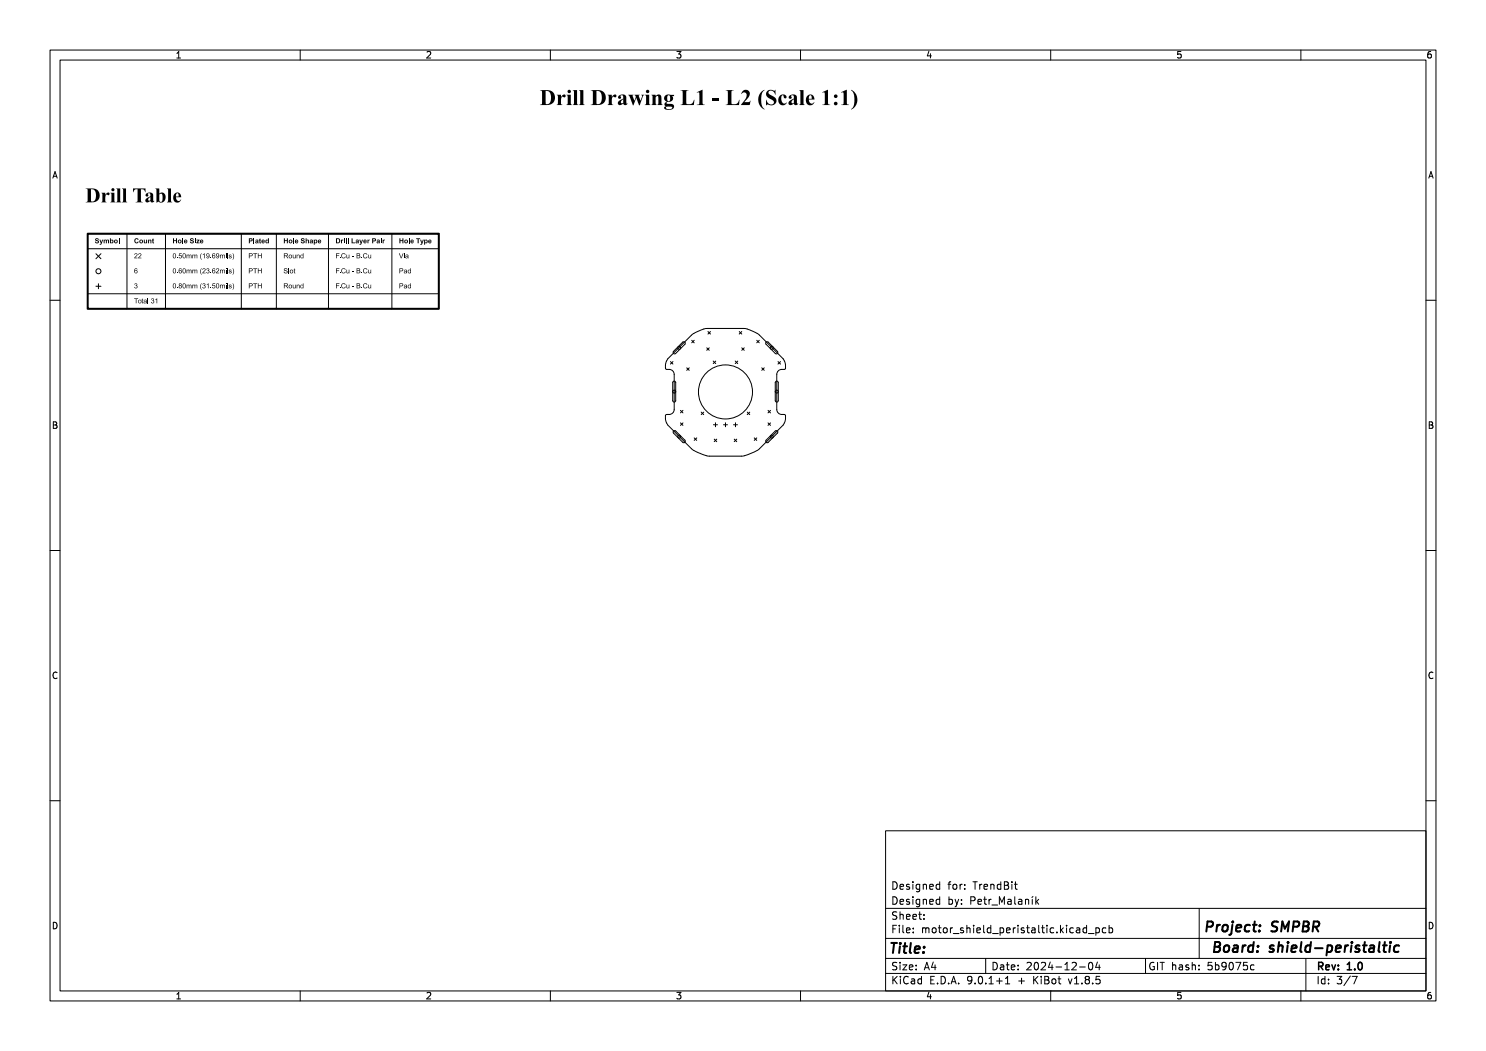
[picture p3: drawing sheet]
<svg xmlns="http://www.w3.org/2000/svg" width="297mm" height="210mm" viewBox="0 0 297 210" stroke-linecap="round" stroke-linejoin="round" font-family="sans-serif">
<defs><g id="words">
<text font-size="4.3" fill="#fff" x="97" y="21.3">Drill Drawing L1 - L2 (Scale 1:1)</text>
<g font-size="2.7" fill="#fff">
<text x="240.4" y="186.2">Project: SMPBR</text>
<text x="241.9" y="190.3">Board: shield-peristaltic</text>
<text x="177.4" y="192.1">Title:</text>
</g>
<g font-size="2" fill="#fff">
<text x="178" y="177.8">Designed for: TrendBit</text>
<text x="178" y="180.8">Designed by: Petr_Malaník</text>
<text x="178" y="183.8">Sheet:</text>
<text x="178" y="186.5">File: motor_shield_peristaltic.kicad_pcb</text>
<text x="178" y="193.9">Size: A4</text>
<text x="178" y="196.7">KiCad E.D.A. 9.0.1+1 + KiBot v1.8.5</text>
<text x="198" y="193.9">Date: 2024-12-04</text>
<text x="229.4" y="193.9">GIT hash: 5b9075c</text>
<text x="263" y="196.7">Id: 3/7</text>
<text x="263" y="193.9">Rev: 1.0</text>
</g>
<g font-size="1.7" fill="#fff">
<text x="35" y="11.6">1</text>
<text x="85" y="11.6">2</text>
<text x="135" y="11.6">3</text>
<text x="185" y="11.6">4</text>
<text x="235" y="11.6">5</text>
<text x="285" y="11.6">6</text>
<text x="10.5" y="35.6">A</text>
<text x="285.5" y="35.6">A</text>
<text x="10.5" y="85.6">B</text>
<text x="285.5" y="85.6">B</text>
<text x="10.5" y="135.7">C</text>
<text x="285.5" y="135.7">C</text>
<text x="10.5" y="185.6">D</text>
<text x="285.5" y="185.6">D</text>
<text x="35" y="199.7">1</text>
<text x="85" y="199.7">2</text>
<text x="135" y="199.7">3</text>
<text x="185" y="199.7">4</text>
<text x="235" y="199.7">5</text>
<text x="285" y="199.7">6</text>
</g>
</g></defs>
<g fill="none" stroke="#000" stroke-width=".4">
<path d="M17.5 46.7h70.2v15h-70.2zM178.1 188.4h1.2M178.7 188.4l-.2 2M179.9 189.1l-.2 1.3M180 188.4l-.1 .2M180.5 189.1h.8M180.9 188.4l-.2 1.7 .1 .2 .3 .1M182 188.4l-.2 1.7 .3 .3M182.8 189.8l1-.2v-.4l-.6-.1-.3 .3v.9h.7M184.6 190.2v.2M184.7 189.2v.2M241.2 185.2l1-.1a.52 .52 0 0 0 .3-.5 .52 .52 0 0 0-.4-.5h-.7l-.3 2"/>
<path d="M242.8 189.2h.6M242.9 188.2l.8 .1a.51 .51 0 0 1 .1 .5 .51 .51 0 0 1-.4 .4l.3 .1a.58 .58 0 0 1-.3 .9h-.8zM243.3 184.8l-.2 1.3M243.8 184.8l-.4 .1-.2 .3M244.5 185a.52 .52 0 0 1 .5-.2 .52 .52 0 0 1 .4 .4l-.2 .7a.52 .52 0 0 1-.5 .2 .52 .52 0 0 1-.4-.4zM244.8 189.1a.52 .52 0 0 1 .5-.2 .52 .52 0 0 1 .4 .4l-.1 .5a.55 .55 0 0 1-.5 .4 .55 .55 0 0 1-.5-.4zM246.3 184.8l-.2 1.7-.4 .3M246.4 184.1v.2M246.6 189h.8l-.1 1.2M247.1 185.5l1-.2-.1-.4h-.7l-.3 .9 .3 .3 .6-.1M247.4 189.4l-.7 .1a.4 .4 0 0 0-.3 .3 .4 .4 0 0 0 .2 .4l.7-.1M248.4 188.9l-.2 1.3"/>
<path d="M249 188.9l-.4 .1-.2 .3M249.8 184.9a.66 .66 0 0 0-1 .3v.5l.1 .3h.8M250.4 184.8h.8M250.5 189a.66 .66 0 0 0-1 .3l-.1 .5 .2 .3h.8M250.6 188.2l-.3 2M250.8 184.1l-.2 1.7v.2l.4 .1M251.3 190v.2M251.4 189v.2M251.7 185.9v.2M251.8 184.9v.2M254.6 189a.5 .5 0 0 0-.8 .2l.1 .3 .6 .2 .1 .1-.4 .4-.5-.1M255.4 184.2a.85 .85 0 0 0-1 .1 .45 .45 0 0 0 .2 .8l.5 .2a.51 .51 0 0 1 .1 .5 .51 .51 0 0 1-.4 .3l-.7-.1"/>
<path d="M255.5 189.1a.49 .49 0 0 1 .9 .1l-.2 1M255.6 188.2l-.2 2M256.1 186.1l.2-2 .5 1.5 .8-1.5-.2 2M257.4 188.9l-.2 1.3M257.4 188.2v.2M258.1 189.6l1-.2v-.4l-.6-.1-.3 .3v.9h.7M258.5 185.2l.9-.1a.52 .52 0 0 0 .3-.5 .52 .52 0 0 0-.3-.5h-.8l-.3 2M260.1 188.2l-.2 1.7 .3 .3M260.5 185.1h.6M260.6 184.1l.8 .1a.51 .51 0 0 1 .2 .5 .51 .51 0 0 1-.5 .4l.3 .1a.58 .58 0 0 1-.3 .9h-.8zM261.9 189a.66 .66 0 0 0-1 .3v.5l.1 .3h.8M262 188.2l-.2 2"/>
<path d="M262.5 185.2l.9-.1a.52 .52 0 0 0 .3-.5 .52 .52 0 0 0-.3-.5h-.8l-.3 2M262.8 189.5h1.5M262.9 185.2l.6 .9M265.4 189h.7l.2 .3-.1 .5a.65 .65 0 0 1-1 .3M265.4 188.9l-.3 2M267 189.6l1-.2-.1-.4-.5-.1-.4 .3v.9h.8M268.9 188.9l-.2 1.3M269.5 188.9l-.4 .1-.3 .3M270.1 188.9l-.1 1.3M270.2 188.2v.2M271.7 189a.49 .49 0 0 0-.8 .3l.1 .2 .7 .2v.1l-.3 .4-.6-.1M272.4 188.9h.8"/>
<path d="M272.8 188.2l-.2 1.7v.2l.4 .1M273.8 189h.8l-.1 1.2M274.6 189.4l-.6 .1a.4 .4 0 0 0-.4 .3 .4 .4 0 0 0 .3 .4l.6-.1M275.7 188.2l-.2 1.7 .3 .3M276.4 188.9h.8M276.8 188.2l-.2 1.7v.2l.4 .1M277.8 188.9l-.1 1.3M277.9 188.2v.2M279.6 189a.66 .66 0 0 0-.9 .3l-.1 .5 .1 .3h.8"/>
</g>
<g fill="none" stroke="#000" stroke-width=".2">
<path d="M10 10h277v190h-277zM12 12h273v186h-273zM35.3 11.6h.8M35.3 10.7l.4-.4v1.3M60 10v2M85.3 10.4l.5-.1 .3 .4-.8 .9h.8M110 10v2M135.3 10.3h.8l-.4 .5 .3 .1v.6l-.2 .1-.5-.1M160 10v2M185.7 10.2l-.4 1h.9M186 10.7v.9M210 10v2"/>
<path d="M236 10.3h-.6l-.1 .6 .2-.1 .5 .1 .1 .1-.1 .5-.2 .1-.5-.1M260 10v2M286 10.3l-.4 .1-.2 .2-.1 .7 .3 .3 .4-.1 .1-.5-.1-.1-.4-.1-.3 .2M10.6 35.6l.4-1.3 .4 1.3M10.7 35.2h.6M285.6 35.6l.4-1.3 .4 1.3M285.7 35.2h.6M10 60h2M17.5 46.7h70.2M17.5 58.7h70.2M17.5 49.7h70.2M19.2 57.2h1"/>
<path d="M19.2 50.7l1 1M19.7 56.7v1M20.2 50.7l-1 1M25.4 46.7v15M33.1 46.7v15M48.2 46.7v15M55.2 46.7v15M65.7 46.7v15M78.3 46.7v15M285 60h2M17.5 61.7h70.2M133.5 71.7l4.8-4.9 1.6-.7 1.4-.5h7.4l1 .3 2 .9 4.8 4.9a2.43 2.43 0 0 1 .4 2l-.1 .1a1.15 1.15 0 0 0-1.6 1v7a1.12 1.12 0 0 0 1.6 1l.1 .1a2.42 2.42 0 0 1-.4 2l-4.7 4.8a8.8 8.8 0 0 1-3.6 1.4h-6.4a8.8 8.8 0 0 1-3.6-1.4l-4.7-4.8a2.42 2.42 0 0 1-.4-2l.1-.1a1.15 1.15 0 0 0 1.6-1v-7a1.12 1.12 0 0 0-1.6-1l-.1-.1a2.43 2.43 0 0 1 .4-2z"/>
<path d="M134 72.3l.5 .4M134.5 76.3l.1-.1a.3 .3 0 0 1 .5 .2v3.7a.3 .3 0 0 1-.3 .3 .3 .3 0 0 1-.4-.3zM134.5 72.3l-.5 .4M134.6 70.2l1.9-1.8a.3 .3 0 0 1 .4 0 .3 .3 0 0 1 0 .4l-1.9 1.8a.3 .3 0 0 1-.4 0 .3 .3 0 0 1 0-.4zM137.2 73.5l.6 .5M137.8 73.5l-.6 .5M138.3 68l.5 .5M138.8 68l-.5 .5M141.3 69.5l.5 .5M141.5 66.3l.5 .4M141.8 69.5l-.5 .5M142 66.3l-.5 .4"/>
<path d="M142.5 72.2l.5 .5M143 72.2l-.5 .5M146.9 72.2l.6 .5M147.5 72.2l-.6 .5M147.8 66.3l.4 .4M148.2 69.5l.5 .5M148.2 66.3l-.4 .4M148.7 69.5l-.5 .5M151.2 68l.5 .5M151.7 68l-.5 .5M152.2 73.5l.5 .5M152.7 73.5l-.5 .5"/>
<path d="M153.1 68.4h.4l1.9 1.8a.3 .3 0 0 1 0 .4 .3 .3 0 0 1-.4 0l-1.9-1.8zM155 76.3l.1-.1a.3 .3 0 0 1 .5 .2v3.7a.3 .3 0 0 1-.4 .3 .3 .3 0 0 1-.3-.3zM155.5 72.3l.5 .4M156 72.3l-.5 .4M10.7 84.9h.4M10.7 84.3h.4l.2 .2-.2 .4 .2 .1 .1 .3-.2 .3h-.5zM134.6 86.1h.4l1.9 1.9a.3 .3 0 0 1 0 .4 .3 .3 0 0 1-.4 0l-1.9-1.9zM136 84.5l.5 .5M136 82l.5 .5M136.5 84.5l-.5 .5M136.5 82l-.5 .5M138.8 87.5l.4 .5"/>
<path d="M139.2 87.5l-.4 .5M140.2 82.4l.4 .5M140.6 82.4l-.4 .5M142.6 84.9h.8M142.7 87.7l.5 .5M143 84.5v.8M143.2 87.7l-.5 .5M144.6 84.9h.8M145 84.5v.8M146.6 84.9h.8M146.7 87.7l.6 .5M147 84.5v.8"/>
<path d="M147.3 87.7l-.6 .5M149.4 82.4l.5 .5M149.9 82.4l-.5 .5M150.8 87.5l.4 .5M151.2 87.5l-.4 .5M153.1 88l1.9-1.9a.3 .3 0 0 1 .4 0 .3 .3 0 0 1 0 .4l-1.9 1.9a.3 .3 0 0 1-.4 0 .3 .3 0 0 1 0-.4zM153.5 84.5l.5 .5M153.5 82l.5 .5M154 84.5l-.5 .5M154 82l-.5 .5M285.7 84.9h.4M285.7 84.3h.4l.2 .2-.2 .4 .2 .1 .1 .3-.2 .3h-.5z"/>
<path d="M10 110h2M285 110h2M11.4 134.4a.62 .62 0 0 0-.9 .5 .62 .62 0 0 0 .7 .7l.2-.1M286.4 134.4a.62 .62 0 0 0-.9 .5 .62 .62 0 0 0 .7 .7l.2-.1M10 160h2M285 160h2M177 166h108v32h-108zM178.5 176.2a.76 .76 0 0 1 .8 .7 .76 .76 0 0 1-.8 .8zM178.5 179.2a.76 .76 0 0 1 .8 .7 .76 .76 0 0 1-.8 .8zM179.9 177.2l.7-.1-.1-.3-.4-.1-.2 .2 .1 .7h.5M181.7 176.8l-.3-.1-.2 .2v.2l.5 .2v.3h-.5M181.7 179.8l-.3-.1-.2 .2v.2l.5 .2v.3h-.5"/>
<path d="M182.5 176.2v.1M182.5 176.7v1M182.5 179.2v.1M182.5 179.7v1M183.8 176.8l-.4-.1-.3 .3 .1 .6h.6M183.8 179.8l-.4-.1-.3 .3 .1 .6h.6M183.8 179.7v1.2l-.3 .3-.3-.1M183.8 176.7v1.2l-.3 .3-.3-.1M184.5 179.8l.2-.1 .4 .1 .1 .9M184.5 176.7v1M184.5 179.7v1M184.5 176.8l.2-.1 .4 .1 .1 .9"/>
<path d="M185.8 177.2l.7-.1v-.3l-.5-.1-.2 .2 .1 .7h.6M187.8 176.8l-.4-.1-.3 .3 .1 .6h.6M187.8 179.8l-.4-.1-.3 .3 .1 .6h.6M187.8 176.2v1.5M187.8 179.2v1.5M189.5 176.7h.5M189.7 179.8l.4-.1 .3 .3-.2 .6h-.5M189.7 179.2v1.5M190 176.2l-.3 .2v1.3M190.6 176.8l.4-.1 .2 .3v.4l-.2 .3-.4-.1-.1-.2zM190.9 179.7l.3 1M191.6 179.7l-.4 1"/>
<path d="M191.9 176.7v1M192.2 179.8v.1M192.3 176.7l-.4 .3M192.8 177.6v.1M192.8 176.8v.1M194 180l.7-.1 .2-.2-.1-.4-.2-.1h-.6v1.5M194.5 176.2h.8M194.9 176.2v1.5M195.8 176.7v1M196.2 176.7l-.4 .3M196.6 179.7h.6M196.7 177.2l.7-.1-.1-.3-.4-.1-.2 .2v.7h.6"/>
<path d="M196.8 179.2v1.3l.4 .2M197.7 179.7v1M198 176.7v1M198 176.8l.2-.1 .4 .1 .1 .9M198.1 179.7l-.4 .3M200 176.8l-.4-.1-.3 .3 .2 .6h.5M200 176.2v1.5M200.7 176.2l.8 .1v.3l-.3 .3a.4 .4 0 0 1 .4 .4 .4 .4 0 0 1-.3 .4h-.6zM200.7 176.9h.5M201.5 179.8h.5l.1 .9M202.2 176.2v.1M202.2 176.7v1"/>
<path d="M202.7 176.7h.6M202.8 179.2v1.3l.2 .2M203 176.2v1.3l.3 .2M203.6 179.8h.6v.9M205 179.8l.2-.1 .3 .1 .1 .9M205 179.7v1M206.3 179.7v1M206.5 179.1l-.3 .2M207 179.2v1.5M207.6 179.7l-.6 .6M10.7 184.3a.66 .66 0 0 1 .7 .6 .66 .66 0 0 1-.7 .7zM35.3 198.7l.4-.4v1.3"/>
<path d="M35.3 199.6h.8M60 198v2M85.3 198.4l.5-.1 .3 .4-.8 .9h.8M110 198v2M135.3 198.3h.8l-.4 .5 .3 .1v.6l-.2 .1-.5-.1M160 198v2M177 194.5h108M177 191.5h108M177 187.5h108M177 181.5h108M178.5 195.1v1.5M178.5 185.6h.5"/>
<path d="M178.7 195.7l.6 .9M179.2 184.9h-.7v1.5M179.2 192.4l-.5-.1-.2 .1v.5l.6 .3 .1 .3-.2 .3-.6-.1M179.2 182.3l-.5-.1-.2 .1v.5l.6 .3 .1 .3-.2 .3-.6-.1M179.3 195.1l-.8 .9M179.7 184.9v.1M179.7 185.4v1M179.9 182.8l.2-.1 .4 .1v.9M179.9 180.2l.7-.1-.1-.3-.4-.1-.2 .2 .1 .7h.5M179.9 182.2v1.5M179.9 192.3v.1M179.9 192.8v1"/>
<path d="M180 195.1v.1M180 195.6v1M180.5 192.8h.7l-.7 1h.7M180.5 184.9v1.3l.2 .2M181.2 183.2l.7-.1-.1-.3-.4-.1-.2 .2v.7h.6M181.2 185.9l.7-.2-.1-.2-.4-.1-.2 .2v.7h.6M181.5 195.2a.71 .71 0 0 0-1 .5 .71 .71 0 0 0 .7 .9l.3-.1M181.7 193.3l.8-.1-.1-.3-.4-.1-.3 .2 .1 .7h.6M182.2 195.7h.5l.1 .9M182.5 183.2l.7-.1-.1-.3-.4-.1-.2 .2v.7h.6M182.5 186.3v.1M182.5 185.5v.1"/>
<path d="M182.8 196h-.5l-.2 .2 .2 .4 .5-.1M183.1 193.7v.1M183.1 192.9v.1M183.6 182.7h.6M183.8 182.2v1.3l.4 .2M184.2 195.7l-.5-.1-.2 .3 .1 .6h.6M184.2 195.1v1.5M184.4 185.5l.4-.1 .2 .2M184.4 185.4v1M184.7 183.6v.1M184.7 182.8v.1M184.7 193.8l.5-1.5 .5 1.5"/>
<path d="M184.9 193.4h.7M185 185.6l.2-.2 .4 .1 .1 .9M185 185.6v.8M185.7 198.2l-.4 1h.9M185.8 180.2l.7-.1v-.3l-.5-.1-.2 .2 .1 .7h.6M186 198.7v.9M186 195.8h.5M186.4 185.5l.2-.1 .4 .1 .1 .6-.1 .2-.4 .1-.2-.1zM186.5 192.2l-.3 1.1h.9M186.7 195.1h-.7v1.5h.7M186.9 192.8v1M187.4 196.5v.1"/>
<path d="M187.5 185.4h.6M187.7 184.9v1.3l.4 .2M188.1 195.1a.76 .76 0 0 1 .9 .7 .76 .76 0 0 1-.9 .8zM188.6 185.5l.2-.1 .4 .1 .1 .6-.1 .2-.4 .1-.2-.1zM189.6 196.5v.1M190 185.4v1M190.1 196.6l.5-1.5 .5 1.5M190.2 196.2h.8M190.4 185.4l-.4 .3M190.5 186.5h1.2M191.2 180.7l-.3 .5M191.6 196.5v.1"/>
<path d="M192.2 180.6v.1M192.5 185.5l-.3-.1-.2 .2v.2l.5 .2v.3h-.5M193.2 185.5l.3-.1 .3 .1 .1 .9M193.2 184.9v1.5M194.2 195.7l-.2 .3h-.3l-.3-.3 .1-.5 .5-.1 .2 .1a.99 .99 0 0 1-.4 1.4h-.3M194.6 184.9v.1M194.6 185.4v1M194.9 196.5v.1M195.2 185.9l.8-.2-.1-.2-.4-.1-.3 .2 .1 .7h.6M195.5 180.2l.7-.1-.1-.3-.4-.1-.2 .2v.7h.6M195.7 195.2l.2-.1a.8 .8 0 0 1 .5 .7 .8 .8 0 0 1-.5 .8l-.2-.1-.2-.5zM196.6 184.9v1.3l.2 .2"/>
<path d="M197 191.5v3M197 196.5v.1M197.7 196.6h.8M197.7 195.5l.4-.4v1.5M198 185.5l-.4-.1-.3 .3 .2 .6h.5M198 184.9v1.5M198.2 180.8h1.2M198.4 186.5h1.1M198.5 192.3a.76 .76 0 0 1 .8 .7 .76 .76 0 0 1-.8 .8zM199.2 196h1.1M199.7 180.7v-1.5l.5 1.1 .5-1.1v1.5M199.7 195.4v1.2"/>
<path d="M199.9 185.5l.4-.1 .3 .3-.1 .6h-.6M199.9 185.4v1.5M200 192.9h.6v.9M200.6 193.2h-.5l-.2 .2 .2 .4 .5-.1M201 196.6h.8M201 195.5l.4-.4v1.5M201.1 192.8h.6M201.2 185.9l.7-.2-.1-.2-.4-.1-.2 .2v.7h.6M201.3 192.3v1.3l.4 .2M202.1 180.1h-.5l-.2 .2 .2 .4 .5-.1M202.1 193.3l.7-.1v-.3l-.5-.1-.2 .2 .1 .7h.6M202.5 185.4v1"/>
<path d="M203 185.4l-.5 .3M203.5 184.9v.1M203.5 185.4v1M203.5 193.7v.1M203.5 192.9v.1M203.6 196h1.1M204.2 195.4v1.2M204.2 180.1h-.5l-.2 .2 .2 .4 .5-.1M204.7 185.5l-.4-.1-.2 .2 .1 .2 .5 .2v.3h-.6M205.2 185.4h.5M205.3 192.4l.5-.1 .3 .4-.9 1.1h.9M205.4 184.9v1.3l.3 .2"/>
<path d="M206.2 185.5h.6l.1 .9M206.6 195.1v1.5M206.8 195.7l.7 .9M206.8 192.4l.3-.1a.8 .8 0 0 1 .5 .7 .8 .8 0 0 1-.5 .8l-.3-.1-.1-.5zM206.9 185.7l-.5 .1-.2 .2 .2 .4 .5-.1M207.2 180.1l.4 .6M207.5 195.1l-.9 .9M207.6 184.9v1.3l.2 .2M208.1 195.1v.1M208.1 195.6v1M208.1 192.4l.6-.1 .3 .4-.9 1.1h.9M208.2 185.4h.5"/>
<path d="M208.4 184.9v1.3l.3 .2M208.8 195.1l.7 .1 .1 .3-.3 .3a.4 .4 0 0 1 .4 .4 .4 .4 0 0 1-.3 .4h-.6zM208.8 195.8h.5M209.2 184.9v.1M209.2 185.4v1M209.9 192.2l-.3 1.1h.9M210 198v2M210.3 192.8v1M210.4 195.7l.3-.1 .3 .3v.4l-.3 .3-.3-.1-.2-.2zM210.6 185.5l-.4-.1-.3 .3 .1 .6h.6M211.1 193.2h1.1M211.2 186.3v.1"/>
<path d="M211.5 195.6h.5M211.7 195.1v1.3l.3 .2M212 184.9v1.5M212.1 185.8l.4 .6M212.5 185.4l-.5 .6M212.8 193.8h.9M212.8 192.7l.5-.4v1.5M213.2 184.9v.1M213.2 185.4v1M213.5 195.6l.4 1 .3-1M214.3 192.4l.5-.1 .3 .4-.9 1.1h.9M214.5 185.5l-.4-.1-.3 .3 .2 .6h.5"/>
<path d="M214.7 196.6h.9M214.7 195.5l.5-.4v1.5M215.2 185.5h.5l.1 .9M215.8 193.2h1.1M215.8 185.7l-.5 .1-.2 .2 .2 .4 .5-.1M216.2 196.5v.1M217.2 195.7l-.3 .3v.3l.3 .3h.3l.2-.3v-.3l-.2-.3M217.2 195.7l-.3-.3 .3-.3h.3l.2 .3-.2 .3M217.2 195.7h.3M217.2 185.5l-.5-.1-.2 .3 .1 .6h.6M217.2 184.9v1.5M217.5 186.5h1.2"/>
<path d="M217.7 192.4l.2-.1a.8 .8 0 0 1 .5 .7 .8 .8 0 0 1-.5 .8l-.2-.1-.1-.5zM218.4 196.5v.1M219 185.5l.5-.1 .2 .3-.1 .6h-.6M219 185.4v1.5M219.3 192.2l-.3 1.1h.9M219.7 192.8v1M219.8 195.1h-.7l-.1 .7 .2-.1h.5l.2 .3-.1 .5-.2 .1-.6-.1M221 185.5l-.4-.1-.3 .3 .2 .6h.5M221.7 185.5l.4-.1 .3 .3-.2 .6h-.5M221.7 184.9v1.5M228.9 191.5v3M230.6 192.4a.7 .7 0 0 0-.8 .6 .7 .7 0 0 0 .8 .7l.1-.5h-.3"/>
<path d="M231.4 192.3v1.5M231.9 192.3h.8M232.3 192.3v1.5M234.4 192.9l.2-.1 .3 .1 .1 .9M234.4 192.3v1.5M235.7 192.9h.6l.1 .9M236 198.3h-.6l-.1 .6 .2-.1 .5 .1 .1 .1-.1 .5-.2 .1-.5-.1M236.4 193.2h-.5l-.3 .2 .3 .4 .5-.1M237.6 192.9l-.4-.1-.2 .2 .1 .2 .5 .2v.3h-.6M238.3 192.9l.2-.1 .4 .1v.9M238.3 192.3v1.5M239.6 193.7v.1"/>
<path d="M239.6 192.9v.1M239.7 181.5v10M242.2 192.3h-.7l-.1 .7 .2-.1h.5l.2 .3-.1 .5-.2 .1-.6-.1M242.9 192.9l.5-.1 .2 .3-.1 .6h-.6M242.9 192.3v1.5M245.1 192.9l-.3 .3h-.3l-.3-.3 .2-.5 .4-.1 .2 .1a.99 .99 0 0 1-.4 1.4h-.2M245.8 192.4l.2-.1a.8 .8 0 0 1 .5 .7 .8 .8 0 0 1-.5 .8l-.2-.1-.2-.5zM247 192.3h1l-.6 1.5M249.3 192.3h-.7l-.1 .7 .2-.1h.5l.2 .3-.1 .5-.2 .1-.6-.1M250.6 192.9l-.4-.1-.3 .3 .2 .6h.5M260 198v2M261 191.5v6.5"/>
<path d="M263.5 195.1v1.5M264.8 195.7l-.4-.1-.3 .3 .1 .6h.6M264.8 195.1v1.5M265.5 196.5v.1M265.5 195.7v.1M267.2 195.1h1l-.5 .6 .4 .1v.7l-.2 .1-.7-.1M269.9 195l-1.3 2M270.2 195.1h1l-.6 1.5M285.7 184.3a.66 .66 0 0 1 .7 .6 .66 .66 0 0 1-.7 .7zM286 198.3l-.4 .1-.2 .2-.1 .8 .3 .2 .4-.1 .1-.5-.1-.1-.4-.1-.3 .2"/>
<circle cx="19.7" cy="54.2" r=".5"/>
<circle cx="134.8" cy="78.2" r=".3"/>
<circle cx="135.7" cy="69.5" r=".3"/>
<circle cx="145" cy="78.3" r="5.4"/>
<circle cx="154.2" cy="69.5" r=".3"/>
<circle cx="155.3" cy="78.2" r=".3"/>
<circle cx="135.7" cy="87.2" r=".3"/>
<circle cx="154.2" cy="87.2" r=".3"/>
</g>
<g fill="#000">
<path d="M107.9 18h1.4a1.5 1.5 0 0 1 1.6 1.5 1.5 1.5 0 0 1-1.6 1.5h-1.4l.4-.2v-.3h.8v.2a.58 .58 0 0 0 .6 .1 .58 .58 0 0 0 .4-.6 1.41 1.41 0 0 0-.8-2h-.2v2.3h-.8v-2.2z" fill-rule="evenodd"/>
<path d="M111.3 18.9h.8v.5a.49 .49 0 0 1 .4-.5 .49 .49 0 0 1 .6 .3 .36 .36 0 0 1-.3 .3 .36 .36 0 0 1-.4-.2l-.3 .5v.7v.3l.3 .2h-1.1l.2-.5v-1.3z" fill-rule="evenodd"/>
<path d="M113.2 18.9h.9v1.9l.2 .2h-1.1l.3-.4-.1-1.4z" fill-rule="evenodd"/>
<path d="M114.5 18h.8l.1 2.8 .2 .2h-1.1l.2-.4v-2.4z" fill-rule="evenodd"/>
<path d="M115.7 18h.9v2.8l.2 .2h-1.1l.3-.4v-2.4z" fill-rule="evenodd"/>
<path d="M118.1 18h1.3a1.5 1.5 0 0 1 1.7 1.5 1.5 1.5 0 0 1-1.7 1.5h-1.3l.3-.2 .1-.3h.7v.2a.58 .58 0 0 0 .7 .1 .58 .58 0 0 0 .3-.6 1.41 1.41 0 0 0-.7-2h-.3v2.3h-.7v-2.2z" fill-rule="evenodd"/>
<path d="M121.4 18.9h.9v.5a.49 .49 0 0 1 .3-.5 .49 .49 0 0 1 .6 .3 .36 .36 0 0 1-.3 .3 .36 .36 0 0 1-.4-.2l-.2 .5v.7v.3l.3 .2h-1.2l.3-.5v-1.3z" fill-rule="evenodd"/>
<path d="M123.6 19.2a.85 .85 0 0 1 1-.3 .85 .85 0 0 1 .6 .8v.9l.2 .1a.42 .42 0 0 1-.4 .3 .42 .42 0 0 1-.4-.3 .56 .56 0 0 1-.6 .4 .56 .56 0 0 1-.5-.5v-.2h.6l.2 .2 .3-.1v-.7l-.5 .6h-.6l.3-.3 .8-.4v-.4a.27 .27 0 0 0-.4-.3 .27 .27 0 0 0-.1 .5 .32 .32 0 0 1-.4 .2 .32 .32 0 0 1-.1-.5z" fill-rule="evenodd"/>
<path d="M128.9 18.9h.8l.1 1.9 .2 .2h-1.1l.2-.4v-1.4z" fill-rule="evenodd"/>
<path d="M130.2 18.9h.8v.3a.64 .64 0 0 1 .9-.3 .64 .64 0 0 1 .3 .8v1.1l.2 .2h-1l.2-.3v-1.3a.23 .23 0 0 0-.2-.2 .23 .23 0 0 0-.3 .1l-.1 1.2 .2 .5h-1l.2-.5v-1.3z" fill-rule="evenodd"/>
<path d="M133 19.1l.6-.2 1.1 .1v.2h-.4a.79 .79 0 0 1 0 1 .79 .79 0 0 1-1 .2v.3h.5a.64 .64 0 0 1 .9 .6 .64 .64 0 0 1-.8 .6 .86 .86 0 0 1-1.2-.4h.4a.78 .78 0 0 0 1.3-.1l-.9-.1-.8 .2 .4-.3a.49 .49 0 0 1-.3-.5 .49 .49 0 0 1 .5-.4l-.4-.3-.2-.3h.6l.1 .2a.29 .29 0 0 0 .2 .3 .29 .29 0 0 0 .3-.3v-.7a.26 .26 0 0 0-.3-.2 .26 .26 0 0 0-.2 .2l-.1 .5h-.6z" fill-rule="evenodd"/>
<path d="M136 18h1.6l-.4 .3v2.3a.94 .94 0 0 0 .9 .2 .94 .94 0 0 0 .6-.9v1.1h-2.7l.4-.2v-.3v-2.2z" fill-rule="evenodd"/>
<path d="M139.2 18.4l1.2-.5v2.7l.1 .3 .4 .1h-1.6l.4-.3 .1-1.9-.1-.3z" fill-rule="evenodd"/>
<path d="M142.4 19.7h1.3v.5h-1.3z" fill-rule="evenodd"/>
<path d="M145 18h1.6l-.4 .3v2.3a.94 .94 0 0 0 1 .2 .94 .94 0 0 0 .5-.9v1.1h-2.7l.4-.2 .1-.3v-2.2z" fill-rule="evenodd"/>
<path d="M152.1 18.4l.7-.5a3.2 3.2 0 0 0-.2 3.8l.2 .2a2.2 2.2 0 0 1-.7-3.5z" fill-rule="evenodd"/>
<path d="M153.4 18.2a1.69 1.69 0 0 1 1.5-.1l.1-.2v1a.84 .84 0 0 0-.5-.7 .84 .84 0 0 0-.9 .2l.1 .4a2.28 2.28 0 0 1 1.5 1.3 1.2 1.2 0 0 1-1.9 .8l-.2 .2v-1.2a.98 .98 0 0 0 1.5 .8 .62 .62 0 0 0-.5-.9 .99 .99 0 0 1-.9-.6 .99 .99 0 0 1 .2-1z" fill-rule="evenodd"/>
<path d="M157.7 19.2a.85 .85 0 0 1 1-.3 .85 .85 0 0 1 .6 .8v.9l.2 .1a.42 .42 0 0 1-.4 .3 .42 .42 0 0 1-.4-.3 .56 .56 0 0 1-.6 .4 .56 .56 0 0 1-.5-.5v-.2h.6l.2 .2 .3-.1v-.7l-.5 .6h-.6l.3-.3 .8-.4v-.4a.27 .27 0 0 0-.4-.3 .27 .27 0 0 0-.1 .5 .32 .32 0 0 1-.4 .2 .32 .32 0 0 1-.1-.5z" fill-rule="evenodd"/>
<path d="M159.7 18h.9v2.8l.2 .2h-1.1l.3-.4v-2.4z" fill-rule="evenodd"/>
<path d="M161.3 19.2a.83 .83 0 0 1 1-.2 .83 .83 0 0 1 .5 .9h-1.1a.58 .58 0 0 0 .3 .7 .58 .58 0 0 0 .7-.2 .85 .85 0 0 1-1 .6 .85 .85 0 0 1-.6-1v-.3h1.1l-.1-.6a.4 .4 0 0 0-.4 .1 .4 .4 0 0 0-.1 .5h-.5z" fill-rule="evenodd"/>
<path d="M164.3 18.4l1.2-.5v2.7l.1 .3 .3 .1h-1.5l.4-.3 .1-1.9-.1-.3z" fill-rule="evenodd"/>
<path d="M168.1 18.4l1.2-.5v2.7l.1 .3 .3 .1h-1.6l.5-.3v-1.9l-.1-.3z" fill-rule="evenodd"/>
<path d="M17.1 37.7h1.3a1.4 1.4 0 0 1 1.5 1.3 1.4 1.4 0 0 1-1.5 1.4h-1.3l.4-.1v-.3h.7v.1a.54 .54 0 0 0 .6 .1 .54 .54 0 0 0 .3-.5 1.31 1.31 0 0 0-.7-1.9h-.2v2.2h-.7v-2.1z" fill-rule="evenodd"/>
<path d="M20.3 38.5h.7v.4a.46 .46 0 0 1 .4-.4 .46 .46 0 0 1 .5 .2 .33 .33 0 0 1-.3 .3 .33 .33 0 0 1-.3-.1l-.2 .4-.1 .7 .1 .2 .2 .2h-1l.2-.4v-1.2z" fill-rule="evenodd"/>
<path d="M22.1 38.5h.8v1.7l.2 .2h-1l.2-.4v-1.3z" fill-rule="evenodd"/>
<path d="M23.2 37.7h.8v2.5l.3 .2h-1.1l.2-.4v-2.1z" fill-rule="evenodd"/>
<path d="M24.4 37.7h.8v2.5l.2 .2h-1l.2-.4v-2.1z" fill-rule="evenodd"/>
<path d="M26.6 37.7h2.5v.7a.76 .76 0 0 0-.9-.6v2.3l.4 .3h-1.5l.4-.3v-2.3a.75 .75 0 0 0-.9 .6z" fill-rule="evenodd"/>
<path d="M29.2 38.7a.79 .79 0 0 1 .9-.2 .79 .79 0 0 1 .5 .7v.9h.2a.39 .39 0 0 1-.4 .4 .39 .39 0 0 1-.3-.4 .51 .51 0 0 1-.6 .4 .51 .51 0 0 1-.4-.6h.5l.2 .2 .3-.1v-.6l-.5 .5h-.5l1-.7-.1-.4a.25 .25 0 0 0-.3-.2 .25 .25 0 0 0 0 .4 .3 .3 0 0 1-.5 .2 .3 .3 0 0 1 0-.5z" fill-rule="evenodd"/>
<path d="M31 37.7h.8v1a.82 .82 0 0 1 1.1 0 .82 .82 0 0 1 .1 1.1 .86 .86 0 0 1-1.3 .5l-.4 .2v-1.6h.5a1.56 1.56 0 0 0 .1 1.4h.3a1.44 1.44 0 0 0 .1-1.6l-.5 .2h-.5v-1.1z" fill-rule="evenodd"/>
<path d="M33.4 37.7h.8v2.5l.2 .2h-1l.2-.4v-2.1z" fill-rule="evenodd"/>
<path d="M34.9 38.7a.77 .77 0 0 1 .9-.2 .77 .77 0 0 1 .4 .9h-1a.54 .54 0 0 0 .2 .7 .54 .54 0 0 0 .7-.2 .82 .82 0 0 1-1 .5 .82 .82 0 0 1-.5-1.1h1.1l-.1-.7a.37 .37 0 0 0-.4 .2 .37 .37 0 0 0 0 .4h-.6z" fill-rule="evenodd"/>
<path d="M125.6 18.9h1l-.2 .2 .4 1 .3-.8-.3-.4h1.1l-.2 .2 .3 1 .3-.9-.2-.3 .6 .1-.2 .2-.6 1.9h-.2l-.5-1.6-.6 1.6h-.1l-.7-1.8z" fill-rule="evenodd"/>
<path d="M148.5 18.1a.87 .87 0 0 1 1.3 .2 .87 .87 0 0 1-.3 1.2l-.8 .9h1l.3-.3-.2 .9h-1.7l.5-.7a1.21 1.21 0 0 0 .4-1.8h-.4l-.5 .3z" fill-rule="evenodd"/>
<path d="M155.9 19.1a.68 .68 0 0 1 .8-.3 .68 .68 0 0 1 .4 .8 .41 .41 0 0 1-.4-.1 .41 .41 0 0 1-.1-.4l-.2-.1a.99 .99 0 0 0 .5 1.7l.3-.2a.89 .89 0 0 1-1.2 .5 .89 .89 0 0 1-.4-1.2z" fill-rule="evenodd"/>
<path d="M170.1 17.9a2.18 2.18 0 0 1 1.3 2 2.18 2.18 0 0 1-1.3 2 3.2 3.2 0 0 0 .2-3.7z" fill-rule="evenodd"/>
<path d="M19.1 47.7l.4-.1 .2 .2 .1 .1h-.2l-.3-.1v.2a.39 .39 0 0 1 .5 .3 .39 .39 0 0 1-.4 .4 .39 .39 0 0 1-.4-.3l.2-.1a.19 .19 0 0 0 .2 .2 .19 .19 0 0 0 .1-.3l-.4-.2z" fill-rule="evenodd"/>
<path d="M19.9 47.9h.2l.1 .5 .2-.5h.2l-.5 1h-.2v-.1l.2-.2z" fill-rule="evenodd"/>
<path d="M20.7 47.9h1l.1 .7h-.2l-.1-.6-.1 .1v.5h-.2l-.1-.6-.2 .1v.5h-.2z" fill-rule="evenodd"/>
<path d="M22 47.6h.2v.4a.33 .33 0 0 1 .4 0 .33 .33 0 0 1 0 .5 .33 .33 0 0 1-.5 0l-.1 .1v-.4h.2v.2a.18 .18 0 0 0 .3 0 .18 .18 0 0 0-.1-.3 .18 .18 0 0 0-.2 .1h-.2z" fill-rule="evenodd"/>
<path d="M22.9 48a.38 .38 0 0 1 .6 .1 .38 .38 0 0 1-.2 .5 .38 .38 0 0 1-.5-.3h.2a.19 .19 0 0 0 .3 .1 .19 .19 0 0 0 0-.3 .19 .19 0 0 0-.3 .1l-.2 .1z" fill-rule="evenodd"/>
<path d="M23.7 47.6h.2v1h-.2z" fill-rule="evenodd"/>
<path d="M27 56.7a.27 .27 0 0 1 .4 0 .27 .27 0 0 1-.1 .4 .31 .31 0 0 1 0 .5 .31 .31 0 0 1-.5-.3h.2a.2 .2 0 0 0 .2 .2 .2 .2 0 0 0 .2-.2 .2 .2 0 0 0-.3-.2v-.1a.17 .17 0 0 0 .2-.1 .17 .17 0 0 0-.2-.2 .17 .17 0 0 0-.1 .2h-.2z" fill-rule="evenodd"/>
<path d="M27 53.7l.3-.1 .2 .3-.3-.2a.19 .19 0 0 0-.3 .1 .19 .19 0 0 0 .1 .2 .19 .19 0 0 0 .3 0 .33 .33 0 0 1 .2 .3 .33 .33 0 0 1-.4 .3 .33 .33 0 0 1-.3-.3h.2a.2 .2 0 0 0 .3 .2 .2 .2 0 0 0 0-.4 .2 .2 0 0 0-.3 .1l-.2 .1z" fill-rule="evenodd"/>
<path d="M26.9 50.7a.35 .35 0 0 1 .6 .1 .35 .35 0 0 1-.3 .5l-.2 .2h.5v.1h-.7l.4-.5a.21 .21 0 0 0 .2-.2 .21 .21 0 0 0-.2-.2 .21 .21 0 0 0-.2 .2h-.2z" fill-rule="evenodd"/>
<path d="M27 47.7l.5-.1 .2 .3h-.2a.27 .27 0 0 0-.4 0 .27 .27 0 0 0 0 .4 .27 .27 0 0 0 .4 0h.2a.49 .49 0 0 1-.7 .2 .49 .49 0 0 1 0-.8z" fill-rule="evenodd"/>
<path d="M27.7 60a.37 .37 0 0 1 .6 0 .37 .37 0 0 1-.2 .6 .37 .37 0 0 1-.5-.3h.1a.22 .22 0 0 0 .4 .1 .22 .22 0 0 0 0-.4 .22 .22 0 0 0-.4 .2l-.1 .1z" fill-rule="evenodd"/>
<path d="M27.7 50.7a.35 .35 0 0 1 .6 .1 .35 .35 0 0 1-.3 .5l-.2 .2h.5v.1h-.7l.4-.5a.21 .21 0 0 0 .2-.2 .21 .21 0 0 0-.2-.2 .21 .21 0 0 0-.3 .2h-.1z" fill-rule="evenodd"/>
<path d="M28 48a.38 .38 0 0 1 .6 .1 .38 .38 0 0 1-.3 .5 .38 .38 0 0 1-.5-.3h.2a.19 .19 0 0 0 .3 .1 .19 .19 0 0 0 0-.3 .19 .19 0 0 0-.3 .1l-.2 .1z" fill-rule="evenodd"/>
<path d="M28.8 59.9h.5l.1 .7h-.6l-.1-.2a.27 .27 0 0 0 .3 .1 .27 .27 0 0 0 .2-.2l-.5 .1 .1-.2h.4l-.1-.2-.4 .1z" fill-rule="evenodd"/>
<path d="M28.7 47.9h.2l.2 .6 .1-.1v-.5h.2v.7h-.6z" fill-rule="evenodd"/>
<path d="M29.5 59.6h.1v1h-.1z" fill-rule="evenodd"/>
<path d="M29.6 47.9l.6 .1 .1 .6h-.2l-.2-.6-.1 .1v.5h-.2z" fill-rule="evenodd"/>
<path d="M30.5 47.7l.2-.1v.3h.1l-.1 .4 .1 .3-.3-.1z" fill-rule="evenodd"/>
<path d="M34.6 47.6h.2v.4h.4v-.4h.2v1h-.2v-.4h-.4v.4h-.2z" fill-rule="evenodd"/>
<path d="M34.7 56.7v-.1a.49 .49 0 0 1 .5 .5 .49 .49 0 0 1-.5 .5l-.1-.3-.1-.2h.2a.25 .25 0 0 0 0 .4 .25 .25 0 0 0 .3 0 .25 .25 0 0 0 .1-.4 .25 .25 0 0 0-.1-.3 .25 .25 0 0 0-.3 0 .25 .25 0 0 0 0 .3h-.2z" fill-rule="evenodd"/>
<path d="M34.7 53.7v-.1a.49 .49 0 0 1 .5 .5 .49 .49 0 0 1-.5 .5l-.1-.3-.1-.2h.2a.25 .25 0 0 0 0 .4 .25 .25 0 0 0 .3 0 .25 .25 0 0 0 .1-.4 .25 .25 0 0 0-.1-.3 .25 .25 0 0 0-.3 0 .25 .25 0 0 0 0 .3h-.2z" fill-rule="evenodd"/>
<path d="M34.7 50.7v-.1a.49 .49 0 0 1 .5 .5 .49 .49 0 0 1-.5 .5l-.1-.3-.1-.2h.2a.25 .25 0 0 0 0 .4 .25 .25 0 0 0 .3 0 .25 .25 0 0 0 .1-.4 .25 .25 0 0 0-.1-.3 .25 .25 0 0 0-.3 0 .25 .25 0 0 0 0 .3h-.2z" fill-rule="evenodd"/>
<path d="M35.4 57.5l.1 .1z" fill-rule="evenodd"/>
<path d="M35.4 54.5l.1 .1z" fill-rule="evenodd"/>
<path d="M35.4 51.5l.1 .1z" fill-rule="evenodd"/>
<path d="M35.8 50.6h.5v.1h-.4v.3a.33 .33 0 0 1 .4 .2 .33 .33 0 0 1-.2 .4 .33 .33 0 0 1-.4-.3h.1a.22 .22 0 0 0 .4 .1 .22 .22 0 0 0 0-.3 .22 .22 0 0 0-.4 .1l-.1-.1z" fill-rule="evenodd"/>
<path d="M35.7 48a.38 .38 0 0 1 .6 .1 .38 .38 0 0 1-.3 .5 .38 .38 0 0 1-.5-.3h.2a.19 .19 0 0 0 .3 .1 .19 .19 0 0 0 0-.3 .19 .19 0 0 0-.3 .1l-.2 .1z" fill-rule="evenodd"/>
<path d="M35.8 56.7a.27 .27 0 0 1 .4 0 .27 .27 0 0 1 0 .4 .32 .32 0 0 1 0 .5 .32 .32 0 0 1-.5-.3h.1a.21 .21 0 0 0 .3 .2 .21 .21 0 0 0 .1-.3 .21 .21 0 0 0-.4 .1h-.1l.2-.2-.2-.2h.2a.16 .16 0 0 0 .2 .1 .16 .16 0 0 0 0-.3 .16 .16 0 0 0-.2 .1l-.2 .1z" fill-rule="evenodd"/>
<path d="M35.8 53.7l.4-.1 .1 .3-.3-.2a.18 .18 0 0 0-.2 .1 .18 .18 0 0 0 .1 .2 .18 .18 0 0 0 .2 0 .33 .33 0 0 1 .3 .3 .33 .33 0 0 1-.4 .3 .33 .33 0 0 1-.3-.3h.1a.2 .2 0 0 0 .3 .2 .21 .21 0 0 0 .1-.4 .21 .21 0 0 0-.4 .1l-.1 .1z" fill-rule="evenodd"/>
<path d="M36.4 47.6h.2v1h-.2z" fill-rule="evenodd"/>
<path d="M36.6 56.7l.1-.1a.49 .49 0 0 1 .4 .5 .49 .49 0 0 1-.4 .5l-.2-.3v-.2h.1a.25 .25 0 0 0 0 .4 .25 .25 0 0 0 .4 0 .25 .25 0 0 0 0-.4 .25 .25 0 0 0 0-.3 .25 .25 0 0 0-.4 0 .25 .25 0 0 0 0 .3h-.1z" fill-rule="evenodd"/>
<path d="M36.6 53.7l.1-.1a.49 .49 0 0 1 .4 .5 .49 .49 0 0 1-.4 .5l-.2-.3v-.2h.1a.25 .25 0 0 0 0 .4 .25 .25 0 0 0 .4 0 .25 .25 0 0 0 0-.4 .25 .25 0 0 0 0-.3 .25 .25 0 0 0-.4 0 .25 .25 0 0 0 0 .3h-.1z" fill-rule="evenodd"/>
<path d="M36.6 50.7l.1-.1a.49 .49 0 0 1 .4 .5 .49 .49 0 0 1-.4 .5l-.2-.3v-.2h.1a.25 .25 0 0 0 0 .4 .25 .25 0 0 0 .4 0 .25 .25 0 0 0 0-.4 .25 .25 0 0 0 0-.3 .25 .25 0 0 0-.4 0 .25 .25 0 0 0 0 .3h-.1z" fill-rule="evenodd"/>
<path d="M36.9 48l.4-.1 .2 .4-.5 .1 .1 .1 .3-.1a.35 .35 0 0 1-.4 .2 .35 .35 0 0 1-.2-.4h.5l-.2-.2-.3 .2z" fill-rule="evenodd"/>
<path d="M37.3 56.9h.9l.1 .7h-.1l-.1-.5-.1-.1-.1 .1-.1 .5h-.1v-.5l-.1-.1-.2 .1v.5h-.1z" fill-rule="evenodd"/>
<path d="M37.3 53.9h.9l.1 .7h-.1l-.1-.5-.1-.1-.1 .1-.1 .5h-.1v-.5l-.1-.1-.2 .1v.5h-.1z" fill-rule="evenodd"/>
<path d="M37.3 50.9h.9l.1 .7h-.1l-.1-.5-.1-.1-.1 .1-.1 .5h-.1v-.5l-.1-.1-.2 .1v.5h-.1z" fill-rule="evenodd"/>
<path d="M38.1 47.7l.3-.1 .3 .2v.1h-.2l-.3-.1 .1 .2a.39 .39 0 0 1 .4 .3 .39 .39 0 0 1-.3 .4 .39 .39 0 0 1-.4-.3l.1-.1a.19 .19 0 0 0 .2 .2 .19 .19 0 0 0 .2-.3l-.5-.2z" fill-rule="evenodd"/>
<path d="M38.5 56.9h.8l.1 .7h-.1v-.5l-.1-.1-.2 .1v.5h-.1v-.5l-.1-.1-.2 .1v.5h-.1z" fill-rule="evenodd"/>
<path d="M38.5 53.9h.8l.1 .7h-.1v-.5l-.1-.1-.2 .1v.5h-.1v-.5l-.1-.1-.2 .1v.5h-.1z" fill-rule="evenodd"/>
<path d="M38.5 50.9h.8l.1 .7h-.1v-.5l-.1-.1-.2 .1v.5h-.1v-.5l-.1-.1-.2 .1v.5h-.1z" fill-rule="evenodd"/>
<path d="M38.9 47.6h.2v.2h-.2z" fill-rule="evenodd"/>
<path d="M38.9 47.9h.2v.7h-.2z" fill-rule="evenodd"/>
<path d="M39.3 47.9h.6l-.4 .6 .4-.1v.2h-.7l.4-.6h-.3z" fill-rule="evenodd"/>
<path d="M40.2 56.6l-.1 .8 .2 .5-.3-.6z" fill-rule="evenodd"/>
<path d="M40.2 53.6l-.1 .8 .2 .5-.3-.6z" fill-rule="evenodd"/>
<path d="M40.2 50.6l-.1 .8 .2 .5-.3-.6z" fill-rule="evenodd"/>
<path d="M40.1 48l.4-.1 .1 .4-.4 .1 .1 .1 .3-.1a.35 .35 0 0 1-.4 .2 .35 .35 0 0 1-.2-.4h.4l-.1-.2-.3 .2z" fill-rule="evenodd"/>
<path d="M40.6 56.7a.27 .27 0 0 1 .4 0 .27 .27 0 0 1-.1 .4 .31 .31 0 0 1 0 .5 .31 .31 0 0 1-.5-.3h.2a.2 .2 0 0 0 .2 .2 .2 .2 0 0 0 .2-.2 .2 .2 0 0 0-.3-.2v-.1a.17 .17 0 0 0 .2-.1 .17 .17 0 0 0-.2-.2 .17 .17 0 0 0-.1 .2h-.1z" fill-rule="evenodd"/>
<path d="M40.5 50.9l.4-.3v1h-.1v-.8l-.3 .2z" fill-rule="evenodd"/>
<path d="M40.5 53.7a.35 .35 0 0 1 .6 .1 .35 .35 0 0 1-.3 .5l-.2 .2h.5v.1h-.7l.4-.5a.21 .21 0 0 0 .2-.2 .21 .21 0 0 0-.2-.2 .21 .21 0 0 0-.2 .2h-.2z" fill-rule="evenodd"/>
<path d="M41.3 53.7a.27 .27 0 0 1 .4 0 .27 .27 0 0 1 0 .4 .31 .31 0 0 1 0 .5 .31 .31 0 0 1-.5-.3h.1a.2 .2 0 0 0 .3 .2 .2 .2 0 0 0 .1-.2 .2 .2 0 0 0-.2-.2v-.1a.17 .17 0 0 0 .2-.1 .17 .17 0 0 0-.2-.2 .17 .17 0 0 0-.1 .2h-.2z" fill-rule="evenodd"/>
<path d="M41.3 50.7a.46 .46 0 0 1 .6 .4 .46 .46 0 0 1-.5 .5l-.2-.2 .4 .1 .2-.3-.4 .1-.2-.3h.1a.2 .2 0 0 0 .3 .1 .2 .2 0 0 0 .1-.3 .2 .2 0 0 0-.3 .1l-.2 .1z" fill-rule="evenodd"/>
<path d="M41.3 56.9l.4-.3v1h-.1v-.8l-.3 .2z" fill-rule="evenodd"/>
<path d="M42.1 57.5l.1 .1z" fill-rule="evenodd"/>
<path d="M42.1 54.5l.1 .1z" fill-rule="evenodd"/>
<path d="M42.1 51.5l.1 .1z" fill-rule="evenodd"/>
<path d="M42.5 56.6h.5v.1h-.4l-.1 .3a.33 .33 0 0 1 .5 .2 .33 .33 0 0 1-.2 .4 .33 .33 0 0 1-.4-.3h.1a.22 .22 0 0 0 .4 .1 .22 .22 0 0 0 0-.3 .22 .22 0 0 0-.4 .1l-.1-.1z" fill-rule="evenodd"/>
<path d="M42.5 53.7l.4-.1 .1 .3-.3-.2a.19 .19 0 0 0-.2 .1 .19 .19 0 0 0 .1 .2 .19 .19 0 0 0 .2 0 .33 .33 0 0 1 .3 .3 .33 .33 0 0 1-.4 .3 .33 .33 0 0 1-.3-.3h.1a.2 .2 0 0 0 .3 .2 .21 .21 0 0 0 .1-.4 .21 .21 0 0 0-.4 .1l-.1 .1z" fill-rule="evenodd"/>
<path d="M42.5 50.7l.4-.1 .1 .3-.3-.2a.19 .19 0 0 0-.2 .1 .19 .19 0 0 0 .1 .2 .19 .19 0 0 0 .2 0 .33 .33 0 0 1 .3 .3 .33 .33 0 0 1-.4 .3 .33 .33 0 0 1-.3-.3h.1a.2 .2 0 0 0 .3 .2 .21 .21 0 0 0 .1-.4 .21 .21 0 0 0-.4 .1l-.1 .1z" fill-rule="evenodd"/>
<path d="M43.3 50.7a.44 .44 0 0 1 .5 .4 .44 .44 0 0 1-.6 .4v-.1l.3 .1 .2-.3v-.1l-.4 .1-.1-.2h.1a.2 .2 0 0 0 .3 .1 .2 .2 0 0 0 0-.3 .2 .2 0 0 0-.3 .1l-.1 .1z" fill-rule="evenodd"/>
<path d="M43.3 56.7l.1-.1a.49 .49 0 0 1 .4 .5 .49 .49 0 0 1-.4 .5l-.2-.3v-.2h.1a.25 .25 0 0 0 0 .4 .25 .25 0 0 0 .4 0 .25 .25 0 0 0 0-.4 .25 .25 0 0 0 0-.3 .25 .25 0 0 0-.4 0 .25 .25 0 0 0 0 .3l-.1-.1z" fill-rule="evenodd"/>
<path d="M43.3 53.7a.35 .35 0 0 1 .5 .1 .35 .35 0 0 1-.3 .5l-.2 .2h.5v.1h-.7l.4-.5a.21 .21 0 0 0 .2-.2 .21 .21 0 0 0-.2-.2 .21 .21 0 0 0-.2 .2h-.1z" fill-rule="evenodd"/>
<path d="M44 56.9h.9l.1 .7h-.2v-.5l-.1-.1-.2 .1v.5h-.1v-.5l-.1-.1-.2 .1v.5h-.1z" fill-rule="evenodd"/>
<path d="M44 53.9h.9l.1 .7h-.2v-.5l-.1-.1-.2 .1v.5h-.1v-.5l-.1-.1-.2 .1v.5h-.1z" fill-rule="evenodd"/>
<path d="M44 50.9h.9l.1 .7h-.2v-.5l-.1-.1-.2 .1v.5h-.1v-.5l-.1-.1-.2 .1v.5h-.1z" fill-rule="evenodd"/>
<path d="M45.1 56.6l.2 .1z" fill-rule="evenodd"/>
<path d="M45.1 56.9h.2v.7h-.2z" fill-rule="evenodd"/>
<path d="M45.1 53.6l.2 .1z" fill-rule="evenodd"/>
<path d="M45.1 53.9h.2v.7h-.2z" fill-rule="evenodd"/>
<path d="M45.1 50.6l.2 .1z" fill-rule="evenodd"/>
<path d="M45.1 50.9h.2v.7h-.2z" fill-rule="evenodd"/>
<path d="M45.4 56.6h.2v1h-.2z" fill-rule="evenodd"/>
<path d="M45.4 53.6h.2v1h-.2z" fill-rule="evenodd"/>
<path d="M45.4 50.6h.2v1h-.2z" fill-rule="evenodd"/>
<path d="M45.8 57l.4-.1 .1 .2-.4-.1 .1 .2a.27 .27 0 0 1 .3 .3 .27 .27 0 0 1-.4 .2 .27 .27 0 0 1-.2-.3h.1a.16 .16 0 0 0 .2 .2 .16 .16 0 0 0 .1-.3l-.3-.1z" fill-rule="evenodd"/>
<path d="M45.8 54l.4-.1 .1 .2-.4-.1 .1 .2a.27 .27 0 0 1 .3 .3 .27 .27 0 0 1-.4 .2 .27 .27 0 0 1-.2-.3h.1a.16 .16 0 0 0 .2 .2 .16 .16 0 0 0 .1-.3l-.3-.1z" fill-rule="evenodd"/>
<path d="M45.8 51l.4-.1 .1 .2-.4-.1 .1 .2a.27 .27 0 0 1 .3 .3 .27 .27 0 0 1-.4 .2 .27 .27 0 0 1-.2-.3h.1a.16 .16 0 0 0 .2 .2 .16 .16 0 0 0 .1-.3l-.3-.1z" fill-rule="evenodd"/>
<path d="M46.5 56.6l.3 .5-.3 .8 .2-.8z" fill-rule="evenodd"/>
<path d="M46.5 53.6l.3 .5-.3 .8 .2-.8z" fill-rule="evenodd"/>
<path d="M46.5 50.6l.3 .5-.3 .8 .2-.8z" fill-rule="evenodd"/>
<path d="M49.7 56.6h.4a.31 .31 0 0 1 .4 .3 .31 .31 0 0 1-.4 .3h-.2v.4h-.2v-.5h.6l.1-.2-.1-.2h-.4v.4h-.2z" fill-rule="evenodd"/>
<path d="M49.7 53.6h.4a.31 .31 0 0 1 .4 .3 .31 .31 0 0 1-.4 .3h-.2v.4h-.2v-.5h.6l.1-.2-.1-.2h-.4v.4h-.2z" fill-rule="evenodd"/>
<path d="M49.7 50.6h.4a.31 .31 0 0 1 .4 .3 .31 .31 0 0 1-.4 .3h-.2v.4h-.2v-.5h.6l.1-.2-.1-.2h-.4v.4h-.2z" fill-rule="evenodd"/>
<path d="M49.7 47.6h.5a.35 .35 0 0 1 .3 .5 .35 .35 0 0 1-.6 .1v.4h-.2v-.5h.5l.1-.2-.4-.1v.3h-.2z" fill-rule="evenodd"/>
<path d="M50.7 47.6h.2v1h-.2z" fill-rule="evenodd"/>
<path d="M50.6 56.6h.8v.1h-.3v.9h-.2v-.9h-.3z" fill-rule="evenodd"/>
<path d="M50.6 53.6h.8v.1h-.3v.9h-.2v-.9h-.3z" fill-rule="evenodd"/>
<path d="M50.6 50.6h.8v.1h-.3v.9h-.2v-.9h-.3z" fill-rule="evenodd"/>
<path d="M51.1 48l.5-.1 .1 .7h-.6l-.1-.2 .3 .1 .2-.2-.5 .1 .5-.3-.1-.1-.4 .1z" fill-rule="evenodd"/>
<path d="M51.5 56.6h.2v.4h.5v-.4h.1v1h-.1v-.5h-.5v.5h-.2z" fill-rule="evenodd"/>
<path d="M51.5 53.6h.2v.4h.5v-.4h.1v1h-.1v-.5h-.5v.5h-.2z" fill-rule="evenodd"/>
<path d="M51.5 50.6h.2v.4h.5v-.4h.1v1h-.1v-.5h-.5v.5h-.2z" fill-rule="evenodd"/>
<path d="M51.8 47.7l.2-.1v.3h.2l-.2 .4 .2 .3-.3-.1z" fill-rule="evenodd"/>
<path d="M52.3 48l.5-.1 .1 .4-.5 .1 .2 .1 .3-.1a.35 .35 0 0 1-.4 .2 .35 .35 0 0 1-.2-.4h.4l-.1-.2-.3 .2z" fill-rule="evenodd"/>
<path d="M53.1 48h.5v-.4h.1v1l-.1-.1-.4 .1-.2-.4h.2v.2a.17 .17 0 0 0 .3 0 .17 .17 0 0 0 0-.3 .17 .17 0 0 0-.3 .1h-.2z" fill-rule="evenodd"/>
<path d="M56.8 53.7l.5-.1 .2 .2-.2 .1a.21 .21 0 0 0-.2-.3 .21 .21 0 0 0-.1 .4h.1a.35 .35 0 0 1 .3 .6 .35 .35 0 0 1-.6-.1l-.1-.2h.1a.23 .23 0 0 0 .3 .2 .23 .23 0 0 0 .1-.3l-.4-.2z" fill-rule="evenodd"/>
<path d="M56.7 47.6h.2v.4h.4v-.4h.2v1h-.2v-.4h-.4v.4h-.2z" fill-rule="evenodd"/>
<path d="M56.7 56.6h.5a.28 .28 0 0 1 .3 .2 .28 .28 0 0 1-.2 .4l.3 .4h-.1a.49 .49 0 0 0-.6-.4v.4h-.2v-.5l.6-.1 .1-.2-.5-.1v.4h-.2z" fill-rule="evenodd"/>
<path d="M56.7 50.6h.5a.28 .28 0 0 1 .3 .2 .28 .28 0 0 1-.2 .4l.3 .4h-.1a.49 .49 0 0 0-.6-.4v.4h-.2v-.5l.6-.1 .1-.2-.5-.1v.4h-.2z" fill-rule="evenodd"/>
<path d="M57.7 53.6h.1v1h-.1z" fill-rule="evenodd"/>
<path d="M57.8 57a.37 .37 0 0 1 .6 0 .37 .37 0 0 1-.2 .6 .37 .37 0 0 1-.5-.3h.1a.22 .22 0 0 0 .3 .1 .22 .22 0 0 0 .1-.4 .22 .22 0 0 0-.4 .2l-.1 .1z" fill-rule="evenodd"/>
<path d="M57.8 51a.37 .37 0 0 1 .6 0 .37 .37 0 0 1-.2 .6 .37 .37 0 0 1-.5-.3h.1a.22 .22 0 0 0 .3 .1 .22 .22 0 0 0 .1-.4 .22 .22 0 0 0-.4 .2l-.1 .1z" fill-rule="evenodd"/>
<path d="M57.8 48a.38 .38 0 0 1 .6 .1 .38 .38 0 0 1-.2 .5 .38 .38 0 0 1-.5-.3h.2a.19 .19 0 0 0 .3 .1 .19 .19 0 0 0 0-.3 .19 .19 0 0 0-.3 .1l-.2 .1z" fill-rule="evenodd"/>
<path d="M58 54a.37 .37 0 0 1 .6 0 .37 .37 0 0 1-.2 .6 .37 .37 0 0 1-.5-.3h.1a.22 .22 0 0 0 .4 .1 .22 .22 0 0 0 0-.3 .22 .22 0 0 0-.3 .1l-.2 .1z" fill-rule="evenodd"/>
<path d="M58.6 47.6h.2v1h-.2z" fill-rule="evenodd"/>
<path d="M58.5 56.9h.1v.5l.2 .1 .2-.1v-.5h.1v.7l-.5-.1z" fill-rule="evenodd"/>
<path d="M58.5 50.9h.1v.5l.2 .1 .2-.1v-.5h.1v.7l-.5-.1z" fill-rule="evenodd"/>
<path d="M58.8 53.7l.1-.1v.3h.1l-.1 .5 .1 .2-.2-.1z" fill-rule="evenodd"/>
<path d="M59.3 56.9l.5 .1 .1 .6h-.1v-.5l-.2-.1-.2 .1v.5h-.1z" fill-rule="evenodd"/>
<path d="M59.3 50.9l.5 .1 .1 .6h-.1v-.5l-.2-.1-.2 .1v.5h-.1z" fill-rule="evenodd"/>
<path d="M59 48l.5-.1 .1 .4-.5 .1 .2 .1 .3-.1a.35 .35 0 0 1-.4 .2 .35 .35 0 0 1-.3-.4h.5l-.1-.2-.4 .2z" fill-rule="evenodd"/>
<path d="M60.2 47.7l.4-.1 .3 .2v.1h-.2l-.3-.1 .1 .2a.39 .39 0 0 1 .4 .3 .39 .39 0 0 1-.4 .4 .39 .39 0 0 1-.4-.3l.2-.1a.19 .19 0 0 0 .2 .2 .19 .19 0 0 0 .1-.3l-.4-.2z" fill-rule="evenodd"/>
<path d="M60.1 57h.4v-.4h.2v1h-.5l-.2-.3h.2a.24 .24 0 0 0 .3 .1 .24 .24 0 0 0 .1-.3 .24 .24 0 0 0-.4-.1l-.2 .3z" fill-rule="evenodd"/>
<path d="M60.1 51h.4v-.4h.2v1h-.5l-.2-.3h.2a.24 .24 0 0 0 .3 .1 .24 .24 0 0 0 .1-.3 .24 .24 0 0 0-.4-.1l-.2 .3z" fill-rule="evenodd"/>
<path d="M61.1 47.6h.2v.4h.4v.6h-.1l-.2-.6-.1 .1v.5h-.2z" fill-rule="evenodd"/>
<path d="M62 48l.5-.1 .1 .7h-.6l-.1-.2 .3 .1 .1-.1v-.1l-.4 .1 .4-.3v-.1l-.4 .1z" fill-rule="evenodd"/>
<path d="M62.7 47.9l.2 .1a.33 .33 0 0 1 .4 0 .33 .33 0 0 1 0 .5 .33 .33 0 0 1-.4 0v.4h-.2v-.7h.2v.2a.18 .18 0 0 0 .3 0 .18 .18 0 0 0 0-.3 .18 .18 0 0 0-.3 .1h-.2z" fill-rule="evenodd"/>
<path d="M63.6 48l.5-.1 .1 .4-.5 .1 .2 .1 .3-.1a.35 .35 0 0 1-.5 .2 .35 .35 0 0 1-.2-.4h.5l-.1-.2-.4 .2z" fill-rule="evenodd"/>
<path d="M67.2 56.6h.6v.1h-.5v.3h.5v.2h-.5v.4h-.1z" fill-rule="evenodd"/>
<path d="M67.2 53.6h.6v.1h-.5v.3h.5v.2h-.5v.4h-.1z" fill-rule="evenodd"/>
<path d="M67.2 50.6h.6v.1h-.5v.3h.5v.2h-.5v.4h-.1z" fill-rule="evenodd"/>
<path d="M67.2 47.6h.3a.5 .5 0 0 1 .5 .5 .5 .5 0 0 1-.5 .5h-.3v-.2h.3a.34 .34 0 0 0 .3-.4 .34 .34 0 0 0-.4-.2v.6h-.2z" fill-rule="evenodd"/>
<path d="M68 57.5l.1 .1z" fill-rule="evenodd"/>
<path d="M68 54.5l.1 .1z" fill-rule="evenodd"/>
<path d="M68 51.5l.1 .1z" fill-rule="evenodd"/>
<path d="M68.2 47.9h.4l-.2 .2-.1 .5h-.1z" fill-rule="evenodd"/>
<path d="M68.7 47.6h.2v.2h-.2z" fill-rule="evenodd"/>
<path d="M68.7 47.9h.2v.7h-.2z" fill-rule="evenodd"/>
<path d="M68.3 56.7l.5-.1 .3 .2-.2 .1a.33 .33 0 0 0-.5 0 .33 .33 0 0 0 .1 .5 .33 .33 0 0 0 .5-.1h.1a.49 .49 0 0 1-.8 .2 .49 .49 0 0 1 0-.8z" fill-rule="evenodd"/>
<path d="M68.3 53.7l.5-.1 .3 .2-.2 .1a.33 .33 0 0 0-.5 0 .33 .33 0 0 0 .1 .5 .33 .33 0 0 0 .5-.1h.1a.49 .49 0 0 1-.8 .2 .49 .49 0 0 1 0-.8z" fill-rule="evenodd"/>
<path d="M68.3 50.7l.5-.1 .3 .2-.2 .1a.33 .33 0 0 0-.5 0 .33 .33 0 0 0 .1 .5 .33 .33 0 0 0 .5-.1h.1a.49 .49 0 0 1-.8 .2 .49 .49 0 0 1 0-.8z" fill-rule="evenodd"/>
<path d="M69.1 47.6h.2v1h-.2z" fill-rule="evenodd"/>
<path d="M69.5 47.6h.2v1h-.2z" fill-rule="evenodd"/>
<path d="M69.2 56.9h.2v.5l.1 .1 .2-.1v-.5h.1v.7l-.5-.1z" fill-rule="evenodd"/>
<path d="M69.2 53.9h.2v.5l.1 .1 .2-.1v-.5h.1v.7l-.5-.1z" fill-rule="evenodd"/>
<path d="M69.2 50.9h.2v.5l.1 .1 .2-.1v-.5h.1v.7l-.5-.1z" fill-rule="evenodd"/>
<path d="M70.3 47.6h.2v.8h.5v.2h-.7z" fill-rule="evenodd"/>
<path d="M70.4 57.2h.3v.1h-.3z" fill-rule="evenodd"/>
<path d="M70.4 54.2h.3v.1h-.3z" fill-rule="evenodd"/>
<path d="M70.4 51.2h.3v.1h-.3z" fill-rule="evenodd"/>
<path d="M71.1 48l.6-.1v.7h-.6v-.2l.3 .1 .1-.2-.4 .1 .4-.3-.1-.1-.3 .1z" fill-rule="evenodd"/>
<path d="M71.3 56.6l.6 .1v.8l-.6 .1v-.1h.4l.2-.2-.1-.1-.4-.1v.4h-.1v-.5h.4l.2-.1-.1-.2h-.4v.3h-.1z" fill-rule="evenodd"/>
<path d="M71.3 53.6l.6 .1v.8l-.6 .1v-.1h.4l.2-.2-.1-.1-.4-.1v.4h-.1v-.5h.4l.2-.1-.1-.2h-.4v.3h-.1z" fill-rule="evenodd"/>
<path d="M71.3 50.6l.6 .1v.8l-.6 .1v-.1h.4l.2-.2-.1-.1-.4-.1v.4h-.1v-.5h.4l.2-.1-.1-.2h-.4v.3h-.1z" fill-rule="evenodd"/>
<path d="M71.8 47.9h.2l.2 .5 .2-.5h.1l-.4 1h-.2v-.1l.2-.2z" fill-rule="evenodd"/>
<path d="M72.2 57.5l.2 .1z" fill-rule="evenodd"/>
<path d="M72.2 54.5l.2 .1z" fill-rule="evenodd"/>
<path d="M72.2 51.5l.2 .1z" fill-rule="evenodd"/>
<path d="M72.7 48l.5-.1 .1 .4-.5 .1 .2 .1 .3-.1a.35 .35 0 0 1-.5 .2 .35 .35 0 0 1-.2-.4h.5l-.1-.2-.4 .2z" fill-rule="evenodd"/>
<path d="M72.7 56.7l.5-.1 .2 .2-.1 .1a.33 .33 0 0 0-.5 0 .33 .33 0 0 0 0 .5 .33 .33 0 0 0 .5-.1h.1a.49 .49 0 0 1-.7 .2 .49 .49 0 0 1 0-.8z" fill-rule="evenodd"/>
<path d="M72.7 53.7l.5-.1 .2 .2-.1 .1a.33 .33 0 0 0-.5 0 .33 .33 0 0 0 0 .5 .33 .33 0 0 0 .5-.1h.1a.49 .49 0 0 1-.7 .2 .49 .49 0 0 1 0-.8z" fill-rule="evenodd"/>
<path d="M72.7 50.7l.5-.1 .2 .2-.1 .1a.33 .33 0 0 0-.5 0 .33 .33 0 0 0 0 .5 .33 .33 0 0 0 .5-.1h.1a.49 .49 0 0 1-.7 .2 .49 .49 0 0 1 0-.8z" fill-rule="evenodd"/>
<path d="M73.4 47.9h.5l-.2 .2-.1 .5h-.2z" fill-rule="evenodd"/>
<path d="M73.6 56.9h.1v.5l.2 .1 .1-.1 .1-.5h.1v.7l-.6-.1z" fill-rule="evenodd"/>
<path d="M73.6 53.9h.1v.5l.2 .1 .1-.1 .1-.5h.1v.7l-.6-.1z" fill-rule="evenodd"/>
<path d="M73.6 50.9h.1v.5l.2 .1 .1-.1 .1-.5h.1v.7l-.6-.1z" fill-rule="evenodd"/>
<path d="M74.4 47.6h.5a.35 .35 0 0 1 .2 .5 .35 .35 0 0 1-.5 .1v.4h-.2v-.5h.5v-.2l-.3-.1v.3h-.2z" fill-rule="evenodd"/>
<path d="M75.3 48l.6-.1v.7h-.6v-.2l.3 .1 .1-.2-.4 .1 .4-.3-.1-.1-.3 .1z" fill-rule="evenodd"/>
<path d="M76.1 47.6h.2v.2h-.2z" fill-rule="evenodd"/>
<path d="M76.1 47.9h.2v.7h-.2z" fill-rule="evenodd"/>
<path d="M76.5 47.9h.4l-.2 .2v.5h-.2z" fill-rule="evenodd"/>
<path d="M79.8 47.6h.2v.4h.4v-.4h.2v1h-.2v-.4h-.4v.4h-.2z" fill-rule="evenodd"/>
<path d="M79.7 50.6h.2l.3 .9 .3-.9h.1l-.3 1h-.2z" fill-rule="evenodd"/>
<path d="M79.8 56.6h.4a.31 .31 0 0 1 .4 .3 .31 .31 0 0 1-.4 .3h-.2v.4h-.2v-.5h.5l.2-.2-.2-.2h-.3v.4h-.2z" fill-rule="evenodd"/>
<path d="M79.8 53.6h.4a.31 .31 0 0 1 .4 .3 .31 .31 0 0 1-.4 .3h-.2v.4h-.2v-.5h.5l.2-.2-.2-.2h-.3v.4h-.2z" fill-rule="evenodd"/>
<path d="M80.7 50.6l.2 .1z" fill-rule="evenodd"/>
<path d="M80.7 50.9h.2v.7h-.2z" fill-rule="evenodd"/>
<path d="M80.8 57l.5-.1 .1 .7h-.6l-.1-.2a.27 .27 0 0 0 .3 .1 .27 .27 0 0 0 .2-.2l-.5 .1 .1-.2h.4l-.1-.2-.4 .1z" fill-rule="evenodd"/>
<path d="M80.8 54l.5-.1 .1 .7h-.6l-.1-.2a.27 .27 0 0 0 .3 .1 .27 .27 0 0 0 .2-.2l-.5 .1 .1-.2h.4l-.1-.2-.4 .1z" fill-rule="evenodd"/>
<path d="M80.9 48a.38 .38 0 0 1 .6 .1 .38 .38 0 0 1-.2 .5 .38 .38 0 0 1-.5-.3h.2a.19 .19 0 0 0 .3 .1 .19 .19 0 0 0 0-.3 .19 .19 0 0 0-.3 .1l-.2 .1z" fill-rule="evenodd"/>
<path d="M81.1 51l.5-.1 .1 .7h-.6l-.1-.2a.27 .27 0 0 0 .3 .1 .27 .27 0 0 0 .2-.2l-.5 .1 .1-.2h.4l-.1-.2-.4 .1z" fill-rule="evenodd"/>
<path d="M81.7 47.6h.2v1h-.2z" fill-rule="evenodd"/>
<path d="M81.6 57h.4v-.4h.1v1h-.5l-.1-.3h.1a.24 .24 0 0 0 .3 .1 .24 .24 0 0 0 .1-.3 .24 .24 0 0 0-.3-.1l-.2 .3z" fill-rule="evenodd"/>
<path d="M81.6 54h.4v-.4h.1v1h-.5l-.1-.3h.1a.24 .24 0 0 0 .3 .1 .24 .24 0 0 0 .1-.3 .24 .24 0 0 0-.3-.1l-.2 .3z" fill-rule="evenodd"/>
<path d="M82.1 48l.5-.1 .1 .4-.5 .1 .2 .1 .3-.1a.35 .35 0 0 1-.4 .2 .35 .35 0 0 1-.3-.4h.5l-.1-.2-.4 .2z" fill-rule="evenodd"/>
<path d="M83.2 47.6h.8v.2h-.3v.8h-.2v-.8h-.3z" fill-rule="evenodd"/>
<path d="M84 47.9h.2l.1 .5 .2-.5h.2l-.5 1h-.2v-.1l.2-.2z" fill-rule="evenodd"/>
<path d="M84.8 47.9l.1 .1a.33 .33 0 0 1 .5 0 .33 .33 0 0 1 0 .5 .33 .33 0 0 1-.4 0v.4h-.2v-.7h.2v.2a.18 .18 0 0 0 .3 0 .18 .18 0 0 0-.1-.3 .18 .18 0 0 0-.2 .1h-.2z" fill-rule="evenodd"/>
<path d="M85.7 48l.4-.1 .2 .4-.5 .1 .1 .1 .3-.1a.35 .35 0 0 1-.4 .2 .35 .35 0 0 1-.2-.4h.5l-.2-.2-.3 .2z" fill-rule="evenodd"/>
<path d="M26.8 59.6h.8v.1h-.3v.9h-.2v-.9h-.3z" fill-rule="evenodd"/>
<path d="M28.4 59.7l.1-.1v.3h.1l-.1 .5 .1 .2-.2-.1z" fill-rule="evenodd"/>
<path d="M30.3 59.7a.27 .27 0 0 1 .4-.1 .27 .27 0 0 1-.1 .5 .31 .31 0 0 1 .1 .5 .31 .31 0 0 1-.5-.3h.1a.2 .2 0 0 0 .2 .2 .2 .2 0 0 0 .2-.2 .2 .2 0 0 0-.3-.2v-.1a.17 .17 0 0 0 .3-.1 .17 .17 0 0 0-.2-.2 .17 .17 0 0 0-.2 .2h-.1z" fill-rule="evenodd"/>
<path d="M31.1 59.9l.3-.3v1h-.1v-.8l-.2 .2z" fill-rule="evenodd"/>
<circle cx="113.8" cy="18.3" r=".34"/>
<circle cx="129.4" cy="18.3" r=".34"/>
<circle cx="167" cy="19.2" r=".36"/>
<circle cx="22.6" cy="37.9" r=".32"/>
<circle cx="167" cy="20.7" r=".36"/>
</g>
<path d="M263.6 193.1l.7-.1 .1-.2-.1-.4-.2-.1h-.5v1.5M263.9 193.1l.5 .7M265 193.3l.7-.2-.1-.2-.4-.1-.2 .2 .1 .7h.5M266.2 192.8l.4 1 .3-1M267.5 193.6v.2M267.5 192.9v.1M269.3 193.8h.8M269.3 192.7l.4-.4v1.5M270.8 193.6v.2M271.6 192.4l.2-.1a.8 .8 0 0 1 .5 .7 .8 .8 0 0 1-.5 .8l-.2-.2-.2-.4z" fill="none" stroke="#000" stroke-width=".3"/>
<use href="#words"/>
</svg>
